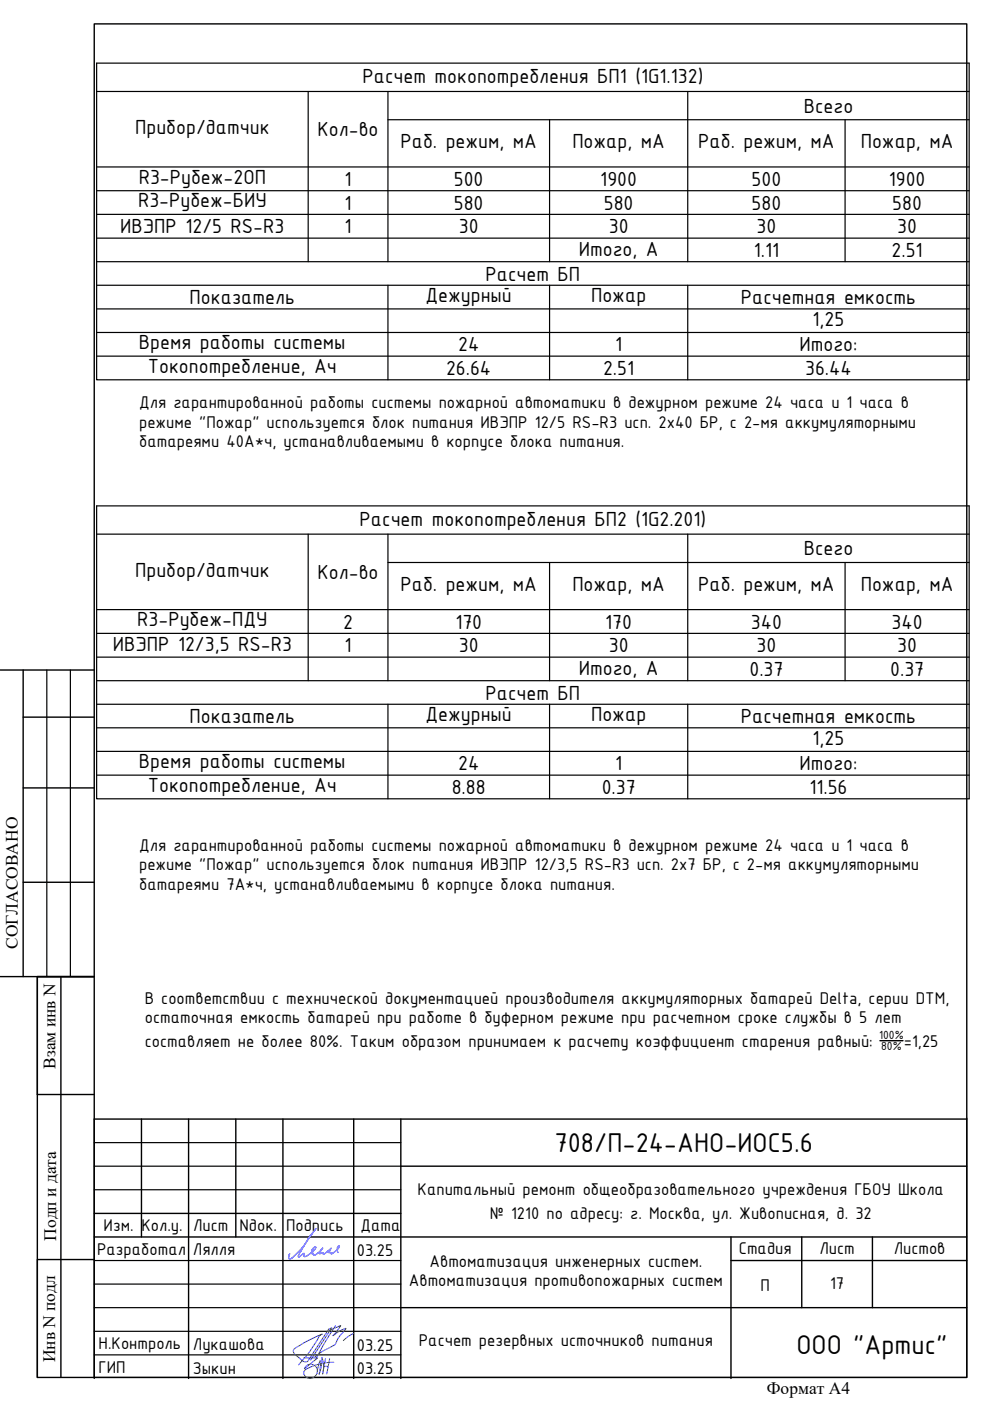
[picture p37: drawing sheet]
<svg xmlns="http://www.w3.org/2000/svg" width="210mm" height="297mm" viewBox="0 0 210 297" stroke-linecap="round" stroke-linejoin="round" font-family="sans-serif">
<defs><g id="words">
<g font-size="6.2">
<text x="117.6" y="244.3">708/П-24-АНО-ИОС5.6</text>
<text x="168.9" y="287">ООО &quot;Артис&quot;</text>
</g>
<g font-size="4.7">
<text x="76.8" y="17.6">Расчет токопотребления БП1 (1G1.132)</text>
<text x="170.4" y="23.9">Всего</text>
<text x="28.7" y="28.4">Прибор/датчик</text>
<text x="67.4" y="28.9">Кол-во</text>
<text x="84.9" y="31.4">Раб. режим, мА</text>
<text x="121.3" y="31.4">Пожар, мА</text>
<text x="148" y="31.4">Раб. режим, мА</text>
<text x="182.5" y="31.4">Пожар, мА</text>
<text x="29.4" y="39">R3-Рубеж-2ОП</text>
<text x="73" y="39.4">1</text>
<text x="96.2" y="39.4">500</text>
<text x="127.3" y="39.4">1900</text>
<text x="159.3" y="39.4">500</text>
<text x="188.4" y="39.4">1900</text>
<text x="29.3" y="44">R3-Рубеж-БИУ</text>
<text x="73" y="44.4">1</text>
<text x="96.2" y="44.4">580</text>
<text x="128" y="44.4">580</text>
<text x="159.3" y="44.4">580</text>
<text x="189.2" y="44.4">580</text>
<text x="25.5" y="49.5">ИВЭПР 12/5 RS-R3</text>
<text x="73" y="49.5">1</text>
<text x="97.3" y="49.5">30</text>
<text x="129.1" y="49.5">30</text>
<text x="160.4" y="49.5">30</text>
<text x="190.2" y="49.5">30</text>
<text x="102.9" y="59.5">Расчет БП</text>
<text x="122.7" y="54.2">Итого, А</text>
<text x="159.8" y="54.5">1.11</text>
<text x="189" y="54.5">2.51</text>
<text x="40.2" y="64.5">Показатель</text>
<text x="90.2" y="64">Дежурный</text>
<text x="125.3" y="64">Пожар</text>
<text x="157.1" y="64.5">Расчетная емкость</text>
<text x="172.3" y="69.2">1,25</text>
<text x="29.5" y="74">Время работы системы</text>
<text x="97.1" y="74.5">24</text>
<text x="130.4" y="74.5">1</text>
<text x="169.5" y="74.5">Итого:</text>
<text x="31.3" y="79.1">Токопотребление, Ач</text>
<text x="94.6" y="79.5">26.64</text>
<text x="127.9" y="79.5">2.51</text>
<text x="170.7" y="79.5">36.44</text>
<text x="76.2" y="111.4">Расчет токопотребления БП2 (1G2.201)</text>
<text x="170.4" y="117.8">Всего</text>
<text x="28.7" y="122.3">Прибор/датчик</text>
<text x="67.4" y="122.8">Кол-во</text>
<text x="84.9" y="125.3">Раб. режим, мА</text>
<text x="121.3" y="125.3">Пожар, мА</text>
<text x="148" y="125.3">Раб. режим, мА</text>
<text x="182.5" y="125.3">Пожар, мА</text>
<text x="23.9" y="138">ИВЭПР 12/3,5 RS-R3</text>
<text x="29.1" y="132.8">R3-Рубеж-ПДУ</text>
<text x="72.7" y="133.3">2</text>
<text x="96.5" y="133.3">170</text>
<text x="128.3" y="133.3">170</text>
<text x="159.2" y="133.3">340</text>
<text x="189" y="133.3">340</text>
<text x="73" y="138.3">1</text>
<text x="97.3" y="138.3">30</text>
<text x="122.7" y="143">Итого, А</text>
<text x="129.1" y="138.3">30</text>
<text x="158.9" y="143.3">0.37</text>
<text x="160.4" y="138.3">30</text>
<text x="188.7" y="143.3">0.37</text>
<text x="190.2" y="138.3">30</text>
<text x="102.9" y="148.3">Расчет БП</text>
<text x="40.2" y="153.3">Показатель</text>
<text x="90.2" y="152.9">Дежурный</text>
<text x="125.3" y="152.9">Пожар</text>
<text x="157.1" y="153.3">Расчетная емкость</text>
<text x="172.3" y="158">1,25</text>
<text x="29.5" y="162.9">Время работы системы</text>
<text x="31.3" y="167.9">Токопотребление, Ач</text>
<text x="97.1" y="163.3">24</text>
<text x="130.4" y="163.3">1</text>
<text x="169.5" y="163.3">Итого:</text>
<text x="95.8" y="168.3">8.88</text>
<text x="127.6" y="168.3">0.37</text>
<text x="171.6" y="168.3">11.56</text>
</g>
<g font-size="3.9">
<text x="29.5" y="86.5">Для гарантированной работы системы пожарной автоматики в дежурном режиме 24 часа и 1 часа в</text>
<text x="29.5" y="90.7">режиме &quot;Пожар&quot; используется блок питания ИВЭПР 12/5 RS-R3 исп. 2х40 БР, с 2-мя аккумуляторными</text>
<text x="29.5" y="94.9">батареями 40А*ч, устанавливаемыми в корпусе блока питания.</text>
<text x="29.5" y="180.4">Для гарантированной работы системы пожарной автоматики в дежурном режиме 24 часа и 1 часа в</text>
<text x="29.5" y="184.5">режиме &quot;Пожар&quot; используется блок питания ИВЭПР 12/3,5 RS-R3 исп. 2х7 БР, с 2-мя аккумуляторными</text>
<text x="29.5" y="188.7">батареями 7А*ч, устанавливаемыми в корпусе блока питания.</text>
<text x="30.7" y="212.8">В соответствии с технической документацией производителя аккумуляторных батарей Delta, серии DTM,</text>
<text x="30.7" y="216.9">остаточная емкость батарей при работе в буферном режиме при расчетном сроке службы в 5 лет</text>
<text x="30.7" y="221.9">составляет не более 80%. Таким образом принимаем к расчету коэффициент старения равный:</text>
<text x="191.6" y="221.9">=1,25</text>
<text x="88.5" y="253.4">Капитальный ремонт общеобразовательного учреждения ГБОУ Школа</text>
<text x="22" y="260.9">Изм. Кол.у.</text>
<text x="41" y="260.9">Лист</text>
<text x="50.8" y="260.9">Nдок.</text>
<text x="60.6" y="260.9">Подпись</text>
<text x="76.4" y="260.9">Дата</text>
<text x="103.9" y="258.4">№ 1210 по адресу: г. Москва, ул. Живописная, д. 32</text>
<text x="20.6" y="266.1">Разработал</text>
<text x="40.9" y="266">Лялля</text>
<text x="75.6" y="266.3">03.25</text>
<text x="91.1" y="268.5">Автоматизация инженерных систем.</text>
<text x="156.6" y="265.9">Стадия</text>
<text x="173.7" y="265.9">Лист</text>
<text x="189.5" y="265.9">Листов</text>
<text x="86.7" y="272.7">Автоматизация противопожарных систем</text>
<text x="161.2" y="273.7">П</text>
<text x="176" y="273.3">17</text>
<text x="20.9" y="286.1">Н.Контроль</text>
<text x="40.9" y="286.2">Лукашова</text>
<text x="75.6" y="286.3">03.25</text>
<text x="88.8" y="285.4">Расчет резервных источников питания</text>
<text x="20.9" y="291.1">ГИП</text>
<text x="40.9" y="291.2">Зыкин</text>
<text x="75.6" y="291.3">03.25</text>
</g>
<g font-size="3.7">
<text x="3.8" y="201.2" transform="rotate(-90 3.8 201.2)">СОГЛАСОВАНО</text>
<text x="11.7" y="226.6" transform="rotate(-90 11.7 226.6)">Взам инв N</text>
<text x="11.9" y="263" transform="rotate(-90 11.9 263)">Подп и дата</text>
<text x="11.7" y="288.8" transform="rotate(-90 11.7 288.8)">Инв N подл</text>
<text x="162.6" y="295.6">Формат А4</text>
</g>
<g font-size="2.7">
<text x="186.4" y="220.4">100%</text>
<text x="186.8" y="222.7">80%</text>
</g>
</g></defs>
<!-- layer: 0 -->
<g fill="none" stroke="#000" stroke-width=".25">
<path d="M20.5 13.4h185v67.1h-185zM20.5 19.4h185M65.3 19.4v36.1M82.3 19.4v36.1M145.8 19.4v36.1M20.5 35.4h185M82.3 25.4h123.2M116.5 25.4v30.1M179.2 25.4v30.1M20.5 40.4h185M20.5 45.5h185M20.5 50.5h185"/>
<path d="M20.5 55.5h185M20.5 60.5h185M20.5 65.5h185M20.5 70.5h185M20.5 75.5h185M82.3 60.5v20M116.5 60.5v20M145.8 60.5v20M20.5 107.3h185v62.1h-185zM20.5 113.2h185M65.3 113.2v31.1M82.3 113.2v31.1"/>
<path d="M82.3 119.3h123.2M116.5 119.3v25M145.8 113.2v31.1M179.2 119.3v25M20.5 129.3h185M20.5 134.3h185M20.5 139.3h185M20.5 144.3h185M20.5 149.3h185M20.5 154.3h185M20.5 159.3h185M82.3 149.3v20.1"/>
<path d="M116.5 149.3v20.1M145.8 149.3v20.1M20.5 164.3h185M205 237.1v54.9h-185"/>
</g>
<path d="M186.6 220.6h4.9" fill="none" stroke="#000" stroke-width=".3"/>
<g fill="none" stroke="#000" stroke-width=".3">
<path d="M20 5.1h185v286.9h-185zM0 142.1h19.9M4.9 142.1v65M4.9 152h15M4.9 167.1h15M4.9 187.1h15M0 207.1h19.9M7.9 207.1h12h-12M7.9 207.1v84.9M12.9 207.1v84.9M7.9 232.1h12M30 237.3v25"/>
<path d="M40 237.3v55M50 237.3v25M60 237.3v55M75 237.3v55M85 237.3v55M205 237.3h-185v55M20 257.3h65M85 247.3h120M19.9 267h-12v25h12.1M20 262.3h185M85 277.2h120M155 262.3v30"/>
<path d="M155 267.3h50M170 262.3v14.9M185 262.3v14.9"/>
</g>
<path d="M9.9 142.1v65M14.9 142.1v65M20 252.3h65M20 247.3h65M20 242.3h65M20 272.3h65M20 267.3h65M20 277.2h65M20 287.3h65M20 282.3h65" fill="none" stroke="#000" stroke-width=".25"/>
<path d="M64.4 287.9h3l-2.9 2.3a1.47 1.47 0 0 1 2.5-.4 1.47 1.47 0 0 1-.8 2.4 1.3 1.3 0 0 1-1.7-1.4l.7-.6M67.3 291l.2-1.5 .4-.9a6.1 6.1 0 0 1-.2 2.7l.4-1.7 .2-1.7 .3 1.7-.2 1.7M68.7 289.7h.9M69 288.1l-.6 3.2M69.7 281.8l-4.5 6.9-.9-.1-1.6-1.3a.81 .81 0 0 1-.5-.8 .81 .81 0 0 1 .4-.7l2.7-1.6 3-1.3-.6 .3-2 3.4-2.4 2.8M69.7 282.2l2.5-1.2-1 1.6-.6 .6 1.3-.9 1.4-.7-.7 1a6.2 6.2 0 0 0-1.5 2.5l-1.1 .6a11 11 0 0 0-3.3 2.1M69.9 288.1l-.6 3.2M70.3 281.5l-.7 .3M70.3 281.5l-4.4 6.9M70.8 288.8a11.7 11.7 0 0 0-5.7 1.4M71.1 281.1l-2.2 3.5-2 3.7M75 282.7l-1.2 .6-1 .9" fill="none" stroke="#0061c2" stroke-width=".21"/>
<path d="M71.7 265.6l-.1-.2a.78 .78 0 0 1 .3-1.2 2.9 2.9 0 0 1-1.7 1.6 .23 .23 0 0 0-.1-.3 .23 .23 0 0 0-.3 .1l-.1-.2 .5-.8-.9 .9a.71 .71 0 0 1-.8 .4 .26 .26 0 0 0-.2-.4 .26 .26 0 0 0-.3 .2l-.2 .1 .6-1.2-.3 .4a2.92 2.92 0 0 1-1.6 1.1l-.1-.3-.1 .1a.49 .49 0 0 1 .2-.8l-.4 .2a.89 .89 0 0 1 .9-.9 4.3 4.3 0 0 1-2.1 2 .32 .32 0 0 1-.5-.1 .32 .32 0 0 1 .1-.4l-.1-.2-1 .8-.2-.2a31.4 31.4 0 0 1 3.8-5.8h-.1a30.1 30.1 0 0 1-5 6.2l-.4 .2-.2-.1-.1-.3 .2-.7" fill="none" stroke="#00f" stroke-width=".25"/>
<use href="#words"/>
</svg>
